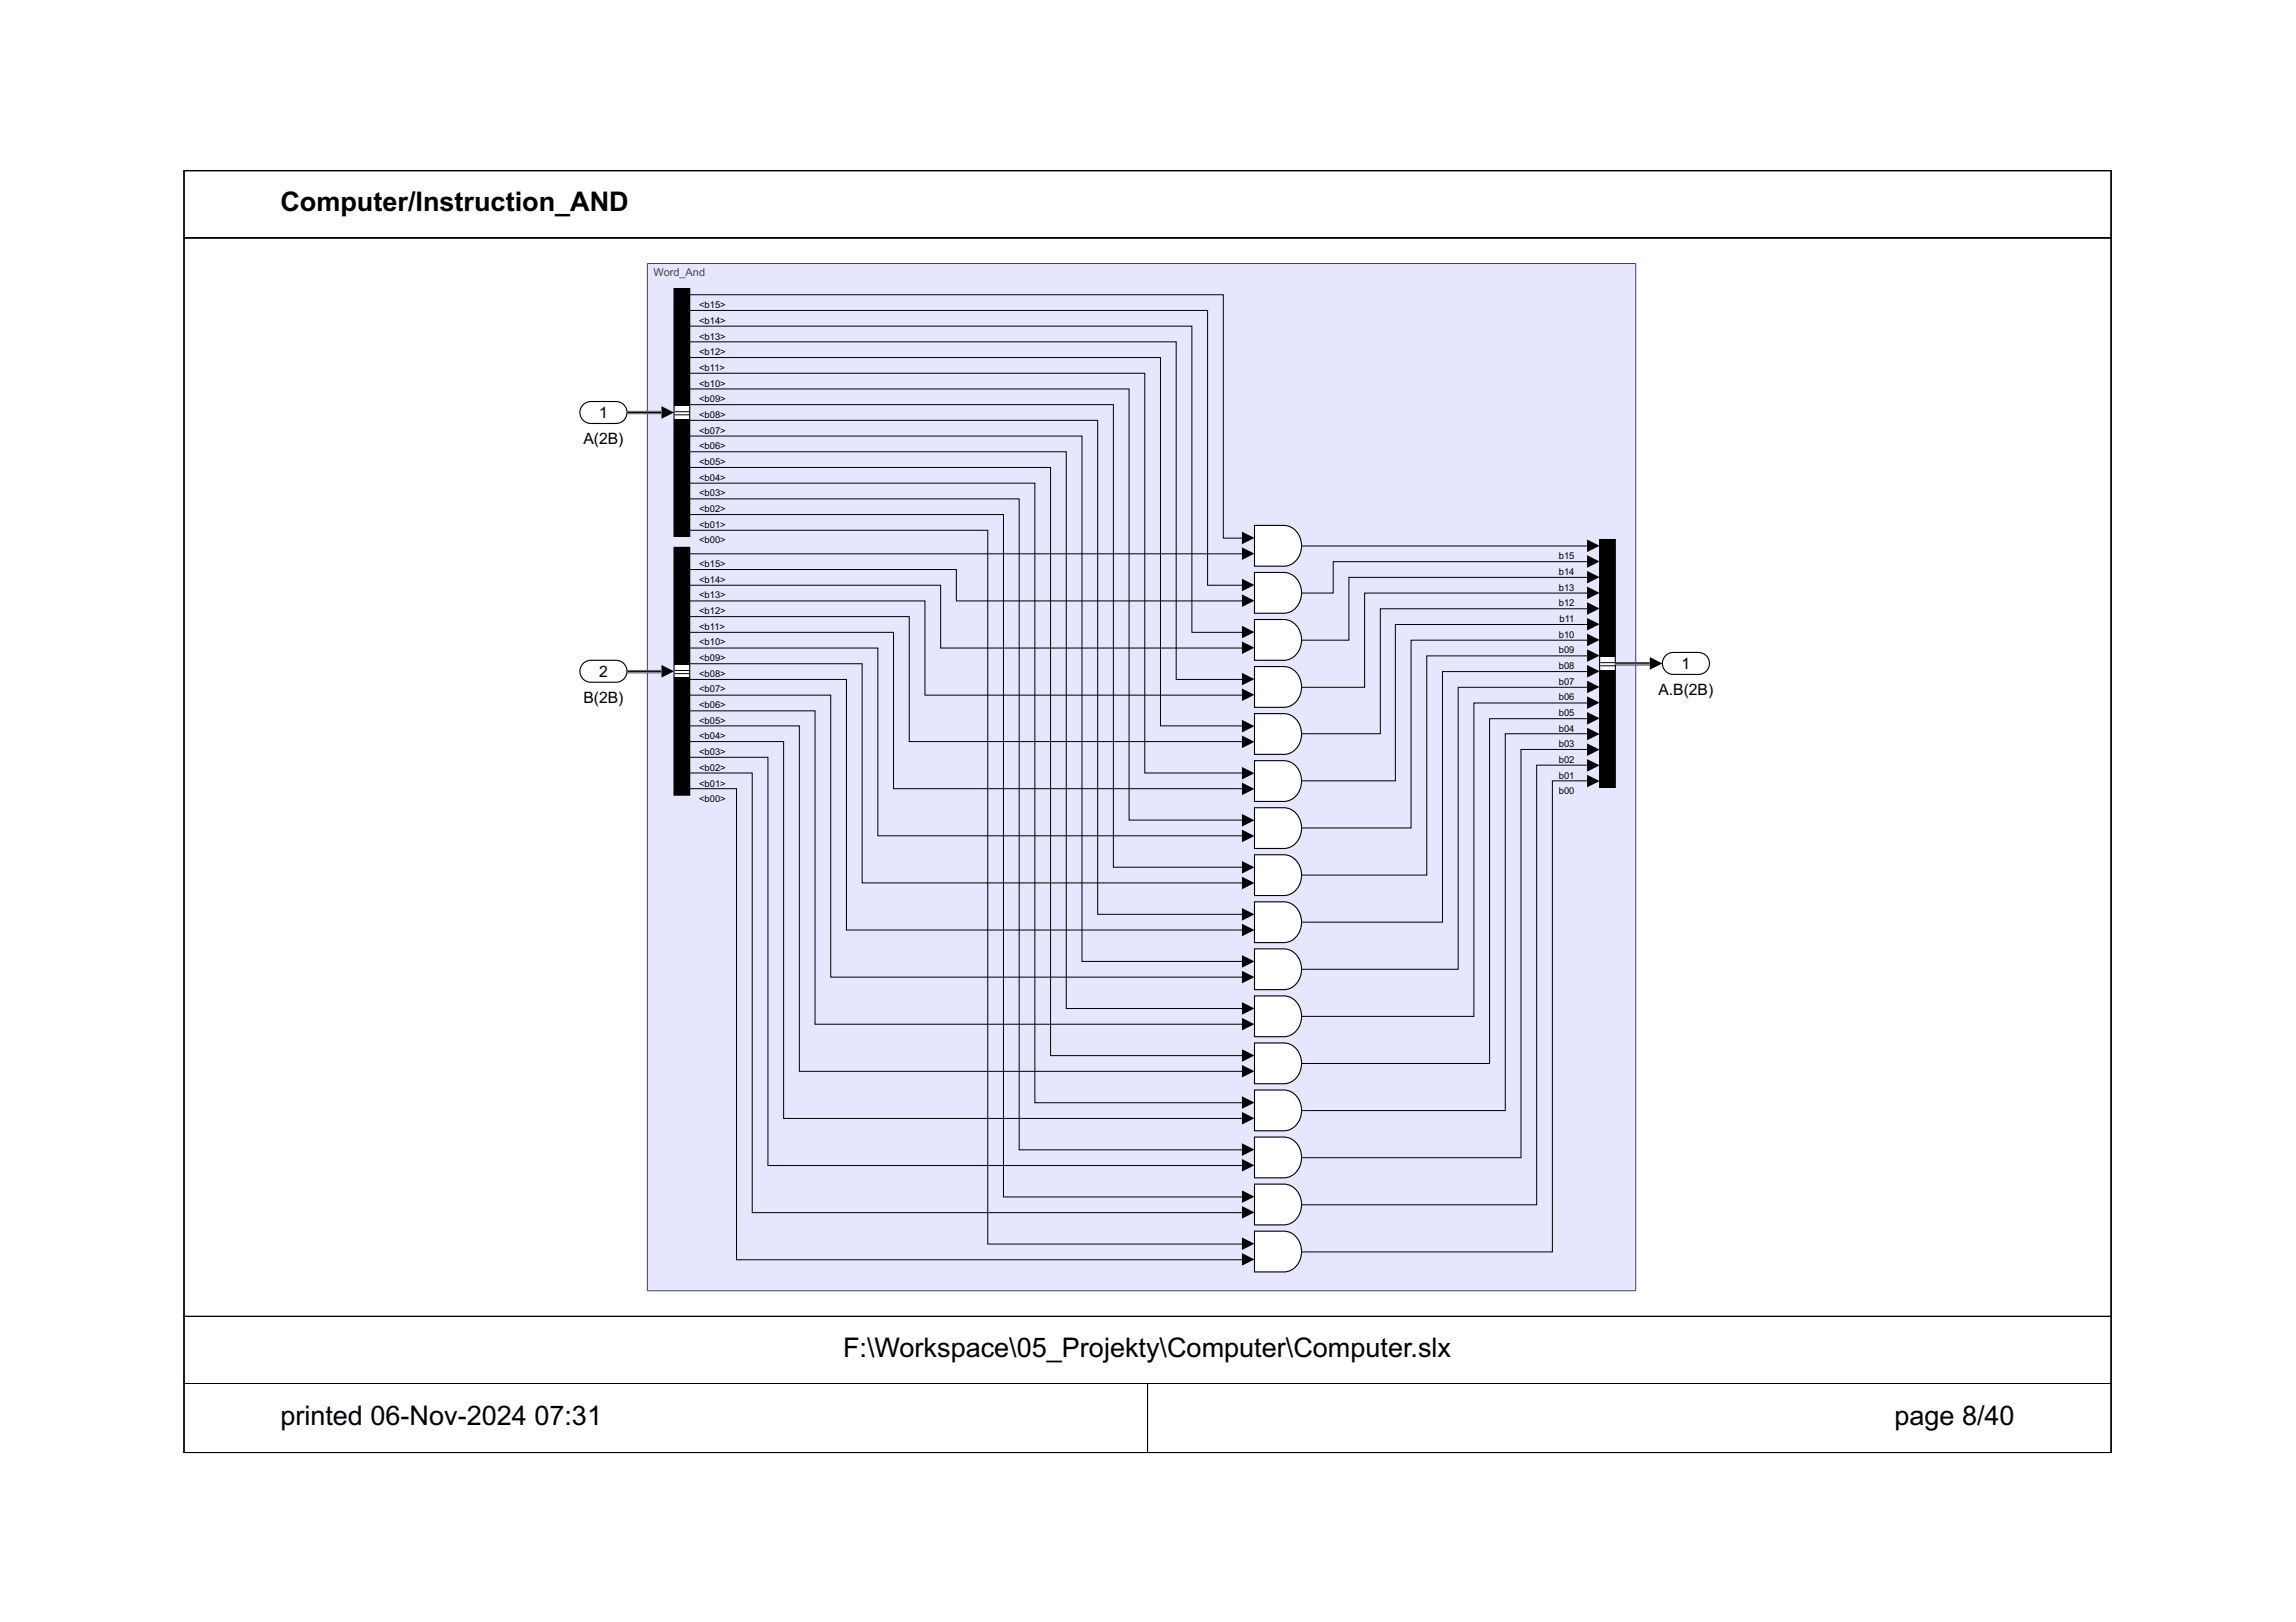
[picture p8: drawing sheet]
<svg xmlns="http://www.w3.org/2000/svg" width="297mm" height="210mm" viewBox="0 0 297 210" stroke-linecap="round" stroke-linejoin="round" font-family="sans-serif">
<defs><g id="words">
<g font-size="3.5">
<text x="36.3" y="27.3">Computer/Instruction_AND</text>
<text x="109.1" y="175.6">F:\Workspace\05_Projekty\Computer\Computer.slx</text>
<text x="36.3" y="184.4">printed 06-Nov-2024</text>
<text x="69.1" y="184.4">07:31</text>
<text x="245.1" y="184.4">page 8/40</text>
</g>
<g font-size="2">
<text x="75.5" y="57.4">A(2B)</text>
<text x="77.5" y="54.1">1</text>
<text x="77.5" y="87.6">2</text>
<text x="214.6" y="89.9">A.B(2B)</text>
<text x="217.5" y="86.6">1</text>
<text x="75.5" y="90.9">B(2B)</text>
</g>
<text font-size="1.4" fill="#45454c" x="84.5" y="35.7">Word_And</text>
<g font-size="1.2">
<text x="90.4" y="41.9">&lt;b14&gt;</text>
<text x="90.4" y="39.9">&lt;b15&gt;</text>
<text x="90.4" y="46">&lt;b12&gt;</text>
<text x="90.4" y="43.9">&lt;b13&gt;</text>
<text x="90.4" y="52.1">&lt;b09&gt;</text>
<text x="90.4" y="50">&lt;b10&gt;</text>
<text x="90.4" y="48">&lt;b11&gt;</text>
<text x="90.4" y="54.1">&lt;b08&gt;</text>
<text x="90.4" y="58.2">&lt;b06&gt;</text>
<text x="90.4" y="56.1">&lt;b07&gt;</text>
<text x="90.4" y="60.2">&lt;b05&gt;</text>
<text x="90.4" y="62.2">&lt;b04&gt;</text>
<text x="90.4" y="64.2">&lt;b03&gt;</text>
<text x="90.4" y="66.3">&lt;b02&gt;</text>
<text x="90.4" y="68.3">&lt;b01&gt;</text>
<text x="90.4" y="70.3">&lt;b00&gt;</text>
<text x="90.4" y="77.4">&lt;b13&gt;</text>
<text x="90.4" y="75.4">&lt;b14&gt;</text>
<text x="90.4" y="73.4">&lt;b15&gt;</text>
<text x="201.7" y="72.4">b15</text>
<text x="201.7" y="74.4">b14</text>
<text x="201.7" y="76.4">b13</text>
<text x="90.4" y="83.5">&lt;b10&gt;</text>
<text x="90.4" y="81.5">&lt;b11&gt;</text>
<text x="90.4" y="79.5">&lt;b12&gt;</text>
<text x="201.7" y="82.5">b10</text>
<text x="201.7" y="78.4">b12</text>
<text x="201.8" y="80.5">b11</text>
<text x="90.4" y="87.6">&lt;b08&gt;</text>
<text x="90.4" y="85.6">&lt;b09&gt;</text>
<text x="90.4" y="89.6">&lt;b07&gt;</text>
<text x="201.7" y="86.6">b08</text>
<text x="201.7" y="84.5">b09</text>
<text x="201.7" y="88.6">b07</text>
<text x="90.4" y="91.6">&lt;b06&gt;</text>
<text x="90.4" y="93.7">&lt;b05&gt;</text>
<text x="90.4" y="95.7">&lt;b04&gt;</text>
<text x="201.7" y="90.6">b06</text>
<text x="201.7" y="92.7">b05</text>
<text x="201.7" y="94.7">b04</text>
<text x="90.4" y="97.7">&lt;b03&gt;</text>
<text x="90.4" y="99.8">&lt;b02&gt;</text>
<text x="90.4" y="101.8">&lt;b01&gt;</text>
<text x="201.7" y="98.7">b02</text>
<text x="201.7" y="96.7">b03</text>
<text x="201.7" y="100.8">b01</text>
<text x="90.4" y="103.8">&lt;b00&gt;</text>
<text x="201.7" y="102.8">b00</text>
</g>
</g></defs>
<path d="M83.8 34.1h127.8v132.9h-127.8z" fill-rule="evenodd" fill="#e6e6ff" stroke="#45454c" stroke-width=".13"/>
<path d="M162.3 68h3.8a2.62 2.62 0 0 1 2.1 3.8 2.31 2.31 0 0 1-2.1 1.5h-3.8z" fill="#fff"/>
<path d="M162.3 68h3.8a2.62 2.62 0 0 1 2.1 3.8 2.31 2.31 0 0 1-2.1 1.5h-3.8z" fill="none" stroke="#000" stroke-width=".14"/>
<path d="M162.3 74.1h3.8a2.62 2.62 0 0 1 2.1 3.8 2.31 2.31 0 0 1-2.1 1.5h-3.8z" fill="#fff"/>
<path d="M162.3 74.1h3.8a2.62 2.62 0 0 1 2.1 3.8 2.31 2.31 0 0 1-2.1 1.5h-3.8z" fill="none" stroke="#000" stroke-width=".14"/>
<path d="M162.3 80.2h3.8a2.62 2.62 0 0 1 2.1 3.8 2.31 2.31 0 0 1-2.1 1.4h-3.8z" fill="#fff"/>
<path d="M162.3 80.2h3.8a2.62 2.62 0 0 1 2.1 3.8 2.31 2.31 0 0 1-2.1 1.4h-3.8z" fill="none" stroke="#000" stroke-width=".14"/>
<path d="M162.3 86.3h3.8a2.62 2.62 0 0 1 2.1 3.8 2.31 2.31 0 0 1-2.1 1.4h-3.8z" fill="#fff"/>
<path d="M162.3 86.3h3.8a2.62 2.62 0 0 1 2.1 3.8 2.31 2.31 0 0 1-2.1 1.4h-3.8z" fill="none" stroke="#000" stroke-width=".14"/>
<path d="M162.3 92.3h3.8a2.62 2.62 0 0 1 2.1 3.8 2.31 2.31 0 0 1-2.1 1.5h-3.8z" fill="#fff"/>
<path d="M162.3 92.3h3.8a2.62 2.62 0 0 1 2.1 3.8 2.31 2.31 0 0 1-2.1 1.5h-3.8z" fill="none" stroke="#000" stroke-width=".14"/>
<path d="M162.3 98.4h3.8a2.62 2.62 0 0 1 2.1 3.8 2.31 2.31 0 0 1-2.1 1.5h-3.8z" fill="#fff"/>
<path d="M162.3 98.4h3.8a2.62 2.62 0 0 1 2.1 3.8 2.31 2.31 0 0 1-2.1 1.5h-3.8z" fill="none" stroke="#000" stroke-width=".14"/>
<path d="M162.3 104.5h3.8a2.62 2.62 0 0 1 2.1 3.8 2.31 2.31 0 0 1-2.1 1.5h-3.8z" fill="#fff"/>
<path d="M162.3 104.5h3.8a2.62 2.62 0 0 1 2.1 3.8 2.31 2.31 0 0 1-2.1 1.5h-3.8z" fill="none" stroke="#000" stroke-width=".14"/>
<path d="M162.3 110.6h3.8a2.62 2.62 0 0 1 2.1 3.8 2.31 2.31 0 0 1-2.1 1.5h-3.8z" fill="#fff"/>
<path d="M162.3 110.6h3.8a2.62 2.62 0 0 1 2.1 3.8 2.31 2.31 0 0 1-2.1 1.5h-3.8z" fill="none" stroke="#000" stroke-width=".14"/>
<path d="M162.3 116.7h3.8a2.62 2.62 0 0 1 2.1 3.8 2.31 2.31 0 0 1-2.1 1.5h-3.8z" fill="#fff"/>
<path d="M162.3 116.7h3.8a2.62 2.62 0 0 1 2.1 3.8 2.31 2.31 0 0 1-2.1 1.5h-3.8z" fill="none" stroke="#000" stroke-width=".14"/>
<path d="M162.3 122.8h3.8a2.62 2.62 0 0 1 2.1 3.8 2.31 2.31 0 0 1-2.1 1.5h-3.8z" fill="#fff"/>
<path d="M162.3 122.8h3.8a2.62 2.62 0 0 1 2.1 3.8 2.31 2.31 0 0 1-2.1 1.5h-3.8z" fill="none" stroke="#000" stroke-width=".14"/>
<path d="M162.3 128.9h3.8a2.62 2.62 0 0 1 2.1 3.8 2.31 2.31 0 0 1-2.1 1.5h-3.8z" fill="#fff"/>
<path d="M162.3 128.9h3.8a2.62 2.62 0 0 1 2.1 3.8 2.31 2.31 0 0 1-2.1 1.5h-3.8z" fill="none" stroke="#000" stroke-width=".14"/>
<path d="M162.3 135h3.8a2.62 2.62 0 0 1 2.1 3.8 2.31 2.31 0 0 1-2.1 1.4h-3.8z" fill="#fff"/>
<path d="M162.3 135h3.8a2.62 2.62 0 0 1 2.1 3.8 2.31 2.31 0 0 1-2.1 1.4h-3.8z" fill="none" stroke="#000" stroke-width=".14"/>
<path d="M162.3 141.1h3.8a2.62 2.62 0 0 1 2.1 3.8 2.31 2.31 0 0 1-2.1 1.4h-3.8z" fill="#fff"/>
<path d="M162.3 141.1h3.8a2.62 2.62 0 0 1 2.1 3.8 2.31 2.31 0 0 1-2.1 1.4h-3.8z" fill="none" stroke="#000" stroke-width=".14"/>
<path d="M162.3 147.1h3.8a2.62 2.62 0 0 1 2.1 3.8 2.31 2.31 0 0 1-2.1 1.5h-3.8z" fill="#fff"/>
<path d="M162.3 147.1h3.8a2.62 2.62 0 0 1 2.1 3.8 2.31 2.31 0 0 1-2.1 1.5h-3.8z" fill="none" stroke="#000" stroke-width=".14"/>
<path d="M162.3 153.2h3.8a2.62 2.62 0 0 1 2.1 3.8 2.31 2.31 0 0 1-2.1 1.5h-3.8z" fill="#fff"/>
<path d="M162.3 153.2h3.8a2.62 2.62 0 0 1 2.1 3.8 2.31 2.31 0 0 1-2.1 1.5h-3.8z" fill="none" stroke="#000" stroke-width=".14"/>
<path d="M162.3 159.3h3.8a2.62 2.62 0 0 1 2.1 3.8 2.31 2.31 0 0 1-2.1 1.5h-3.8z" fill="#fff"/>
<path d="M162.3 159.3h3.8a2.62 2.62 0 0 1 2.1 3.8 2.31 2.31 0 0 1-2.1 1.5h-3.8z" fill="none" stroke="#000" stroke-width=".14"/>
<path d="M215.3 85l.3-.3 .4-.2 .5-.1h3.2a1.42 1.42 0 0 1 1.5 1.5 1.42 1.42 0 0 1-1.5 1.4h-3.2a1.42 1.42 0 0 1-1.3-.8 1.42 1.42 0 0 1 .1-1.5z" fill="#fff"/>
<path d="M215.3 85l.3-.3 .4-.2 .5-.1h3.2a1.42 1.42 0 0 1 1.5 1.5 1.42 1.42 0 0 1-1.5 1.4h-3.2a1.42 1.42 0 0 1-1.3-.8 1.42 1.42 0 0 1 .1-1.5z" fill="none" stroke="#000" stroke-width=".14"/>
<path d="M87.2 37.3h2v32.1h-2z" fill="#fff"/>
<path d="M87.3 53.3h2M87.3 53.7h2" fill="none" stroke="#000" stroke-width=".13"/>
<g fill="#000">
<path d="M87.2 37.3h2v15.3h-2z" fill-rule="evenodd"/>
<path d="M87.2 54.2h2v15.2h-2z" fill-rule="evenodd"/>
</g>
<path d="M87.2 37.3h2v32.1h-2z" fill="none" stroke="#000" stroke-width=".14"/>
<path d="M75.3 86l.3-.3 .4-.2 .4-.1h3.3a1.42 1.42 0 0 1 1.4 1.5 1.42 1.42 0 0 1-1.4 1.4h-3.3a1.42 1.42 0 0 1-1.2-.8 1.42 1.42 0 0 1 .1-1.5z" fill="#fff"/>
<path d="M75.3 86l.3-.3 .4-.2 .4-.1h3.3a1.42 1.42 0 0 1 1.4 1.5 1.42 1.42 0 0 1-1.4 1.4h-3.3a1.42 1.42 0 0 1-1.2-.8 1.42 1.42 0 0 1 .1-1.5z" fill="none" stroke="#000" stroke-width=".14"/>
<path d="M87.2 70.8h2v32.1h-2z" fill="#fff"/>
<path d="M87.3 86.8h2M87.3 87.2h2" fill="none" stroke="#000" stroke-width=".13"/>
<g fill="#000">
<path d="M87.2 70.8h2v15.3h-2z" fill-rule="evenodd"/>
<path d="M87.2 87.7h2v15.2h-2z" fill-rule="evenodd"/>
</g>
<path d="M87.2 70.8h2v32.1h-2z" fill="none" stroke="#000" stroke-width=".14"/>
<path d="M75.3 52.5l.3-.3 .4-.2h.4h3.3a1.42 1.42 0 0 1 1.4 1.4 1.42 1.42 0 0 1-1.4 1.4h-3.3a1.42 1.42 0 0 1-1.2-.8 1.42 1.42 0 0 1 .1-1.5z" fill="#fff"/>
<path d="M75.3 52.5l.3-.3 .4-.2h.4h3.3a1.42 1.42 0 0 1 1.4 1.4 1.42 1.42 0 0 1-1.4 1.4h-3.3a1.42 1.42 0 0 1-1.2-.8 1.42 1.42 0 0 1 .1-1.5z" fill="none" stroke="#000" stroke-width=".14"/>
<path d="M206.9 69.8h2.1v32.1h-2.1z" fill="#fff"/>
<g fill="none" stroke="#000" stroke-width=".13">
<path d="M23.8 30.8h249.3v139.6h-249.3zM23.8 22.1h249.3v8.7h-249.3zM23.8 22.1h249.3v165.9h-249.3zM89.2 38.1h69.1v31.5h2.4M81.2 53.4h4.3M89.2 52.4h54.8v59.8h16.7M89.2 50.3h56.9v55.8h14.6M89.2 48.3h58.9v51.7h12.6M89.2 46.3h60.9v47.6h10.6M89.2 44.2h63v43.7h8.5M89.2 42.2h65v39.6h6.5M89.2 40.2h67v35.5h4.5"/>
<path d="M89.2 56.4h50.8v68h20.7M89.2 54.4h52.8v63.9h18.7M89.2 58.5h48.7v72h22.8M89.2 79.8h28.4v16.2h43.1M89.2 77.8h30.5v12.2h41M89.2 75.7h32.5v8.2h39M89.2 73.7h34.5v4.1h37M89.2 60.5h46.7v76.1h24.8M89.2 62.5h44.7v80.2h26.8M89.2 64.6h42.7v84.2h28.8M89.2 66.6h40.6v88.3h30.9M89.2 68.6h38.6v92.4h32.9"/>
<path d="M89.2 71.7h71.5M168.4 70.7h36.9M205.3 72.7h-32.8v4.1h-4.1M205.3 74.7h-30.8v8.1h-6.1M205.3 76.8h-28.8v12.1h-8.1M205.3 78.8h-26.7v16.2h-10.2M81.2 86.9h4.3M89.2 85.9h22.3v28.4h49.2M89.2 83.9h24.4v24.3h47.1M89.2 81.8h26.4v20.3h45.1M89.2 87.9h20.3v32.5h51.2M89.2 90h18.3v36.4h53.2"/>
<path d="M89.2 92h16.2v40.5h55.3M89.2 93.9h14.2v44.7h57.3M89.2 96h12.2v48.7h59.3M89.2 98h10.1v52.8h61.4M205.3 84.9h-20.7v28.3h-16.2M205.3 82.8h-22.7v24.3h-14.2M205.3 80.8h-24.8v20.2h-12.1M205.3 86.9h-18.7v32.4h-18.2M205.3 88.9h-16.7v36.5h-20.2M205.3 91h-14.6v40.5h-22.3M205.3 99h-6.5v56.9h-30.4M205.3 97h-8.5v52.8h-28.4"/>
<path d="M205.3 93h-12.6v44.6h-24.3M205.3 95h-10.6v48.7h-26.3M207 85.8h2M207 86.2h2M209 85.9h4.4M89.2 100h8.1v56.9h63.4M89.2 102.1h6.1v60.9h65.4M205.3 101h-4.5v61h-32.4M23.8 170.4h249.3v8.6h-249.3zM23.8 179h124.7v9h-124.7zM23.8 179h249.3v9h-249.3zM148.5 179h124.6v9h-124.6z"/>
</g>
<g fill="#000">
<path d="M206.9 69.8h2.1v15.2h-2.1z" fill-rule="evenodd"/>
<path d="M206.9 86.7h2.1v15.2h-2.1z" fill-rule="evenodd"/>
</g>
<path d="M206.9 69.8h2.1v32.1h-2.1z" fill="none" stroke="#000" stroke-width=".14"/>
<g fill="#000">
<path d="M85.6 52.6l1.6 .8-1.6 .8zM160.7 76.9l1.6 .8-1.6 .8zM160.7 74.9l1.6 .8-1.6 .8zM160.7 70.8l1.6 .8-1.6 .9zM160.7 68.8l1.6 .8-1.6 .8zM205.3 69.8l1.6 .8-1.6 .8zM205.3 71.9l1.6 .8-1.6 .8zM205.3 73.9l1.6 .8-1.6 .8zM205.3 75.9l1.6 .8-1.6 .8zM205.3 77.9l1.6 .9-1.6 .8zM85.6 86.1l1.6 .8-1.6 .8zM160.7 95.2l1.6 .8-1.6 .8z"/>
<path d="M160.7 93.2l1.6 .8-1.6 .8zM160.7 89.1l1.6 .8-1.6 .8zM160.7 87.1l1.6 .8-1.6 .8zM160.7 81l1.6 .8-1.6 .8zM160.7 83l1.6 .8-1.6 .8zM205.3 84l1.6 .8-1.6 .9zM205.3 82l1.6 .8-1.6 .8zM205.3 80l1.6 .8-1.6 .8zM205.3 86.1l1.6 .8-1.6 .8zM205.3 88.1l1.6 .8-1.6 .8zM205.3 90.1l1.6 .8-1.6 .8zM205.3 98.2l1.6 .8-1.6 .9z"/>
<path d="M205.3 96.2l1.6 .8-1.6 .8zM205.3 92.1l1.6 .9-1.6 .8zM205.3 94.2l1.6 .8-1.6 .8zM213.4 85l1.7 .9-1.7 .8zM160.7 113.5l1.6 .8-1.6 .8zM160.7 111.4l1.6 .8-1.6 .9zM160.7 107.4l1.6 .8-1.6 .8zM160.7 105.3l1.6 .9-1.6 .8zM160.7 101.3l1.6 .8-1.6 .8zM160.7 99.2l1.6 .9-1.6 .8zM160.7 117.5l1.6 .8-1.6 .8zM205.3 100.3l1.6 .8-1.6 .8z"/>
<path d="M160.7 123.6l1.6 .8-1.6 .8zM160.7 129.7l1.6 .8-1.6 .8zM160.7 135.8l1.6 .8-1.6 .8zM160.7 119.5l1.6 .9-1.6 .8zM160.7 125.6l1.6 .8-1.6 .9zM160.7 131.7l1.6 .8-1.6 .8zM160.7 137.8l1.6 .8-1.6 .8zM160.7 141.9l1.6 .8-1.6 .8zM160.7 148l1.6 .8-1.6 .8zM160.7 154l1.6 .9-1.6 .8zM160.7 143.9l1.6 .8-1.6 .8zM160.7 150l1.6 .8-1.6 .8z"/>
<path d="M160.7 156.1l1.6 .8-1.6 .8zM160.7 160.1l1.6 .8-1.6 .9zM160.7 162.2l1.6 .8-1.6 .8z"/>
</g>
<path d="M81.2 53.4h4.3M81.2 86.9h4.3M209 85.9h4.4" fill="none" stroke="#000" stroke-width=".42"/>
<path d="M81.2 53.4h4.3M81.2 86.9h4.3M209 85.9h4.4" fill="none" stroke="#fff" stroke-width=".25"/>
<use href="#words"/>
</svg>
